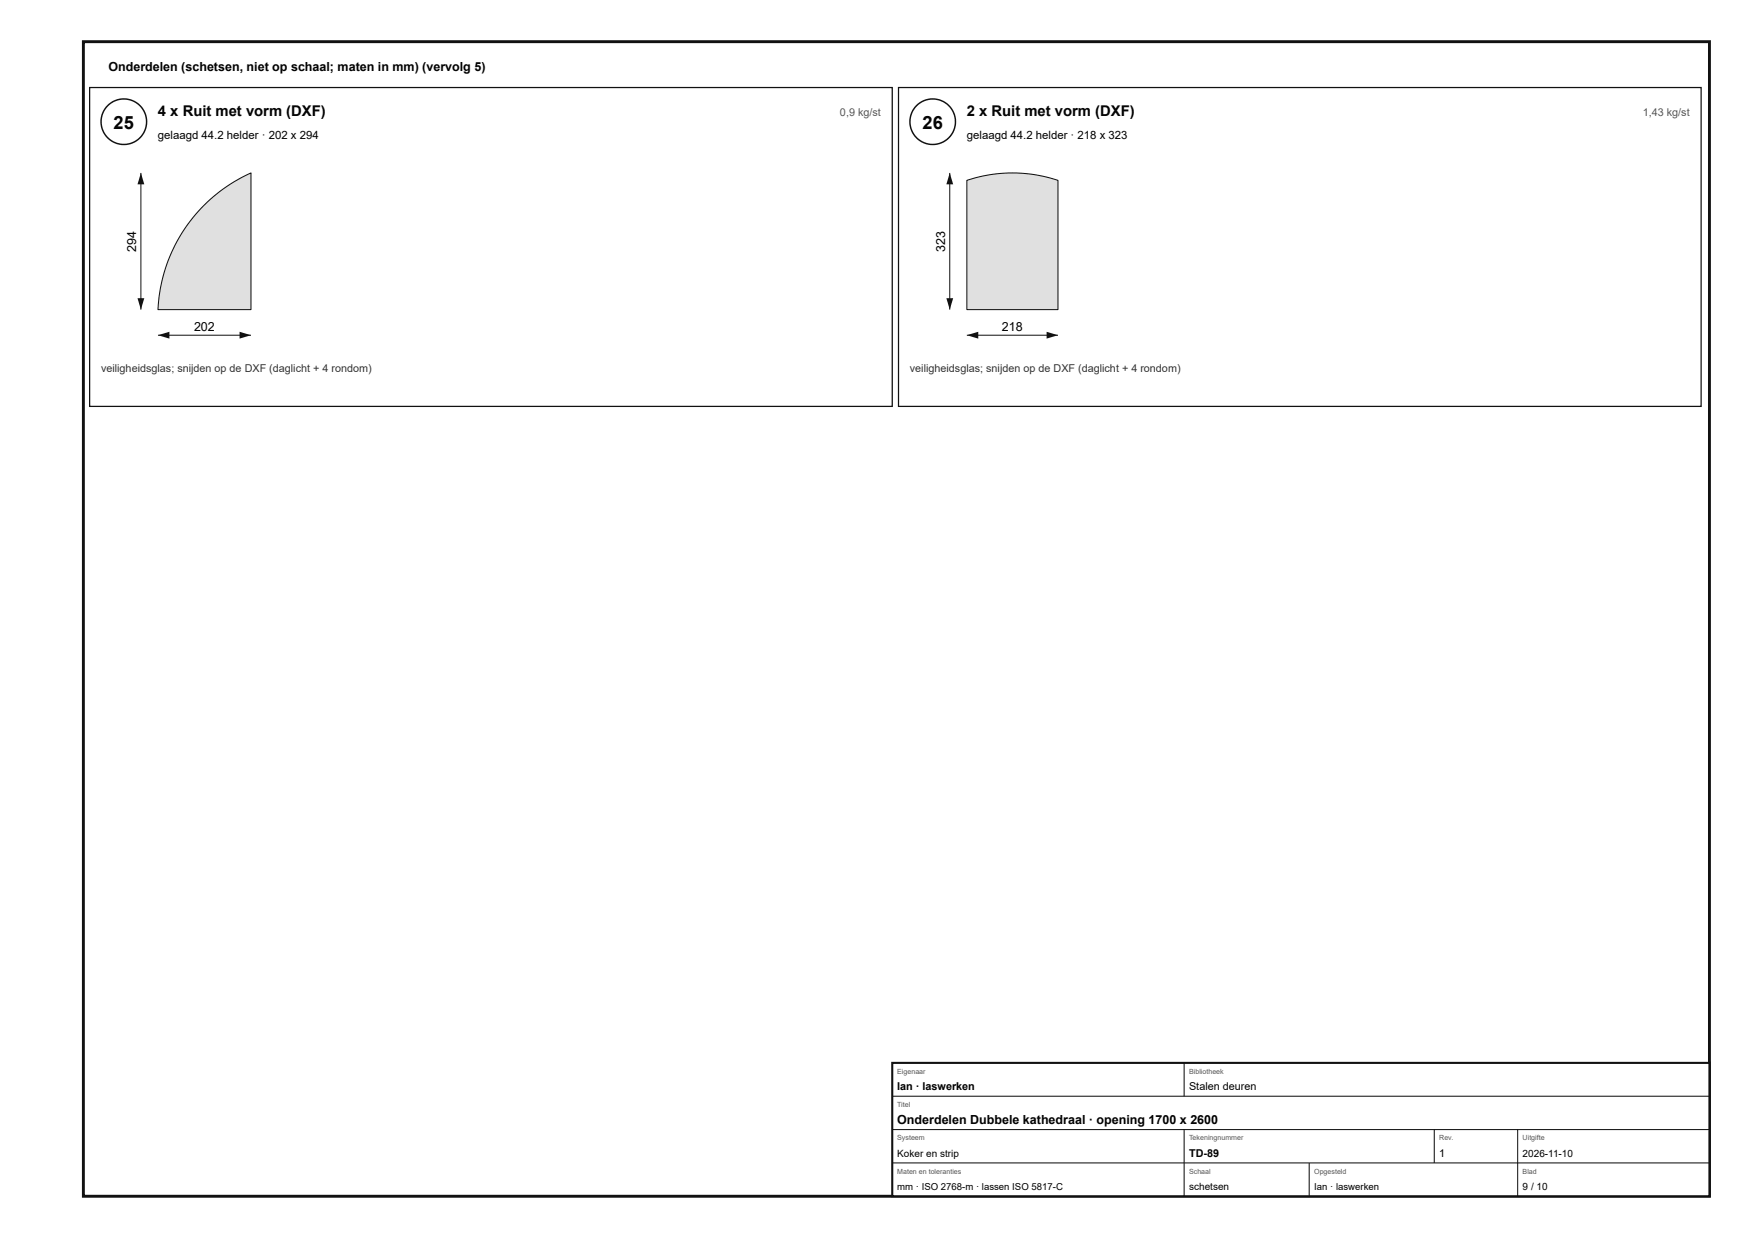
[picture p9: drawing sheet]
<svg xmlns="http://www.w3.org/2000/svg" width="420mm" height="297mm" viewBox="0 0 420 297" stroke-linecap="round" stroke-linejoin="round" font-family="sans-serif">
<defs><g id="words">
<g font-size="4.4">
<text x="27.3" y="30.8">25</text>
<text x="221.3" y="30.8">26</text>
</g>
<g font-size="3.6">
<text x="37.9" y="27.8">4 x Ruit met vorm (DXF)</text>
<text x="231.9" y="27.8">2 x Ruit met vorm (DXF)</text>
</g>
<g font-size="3">
<text x="26" y="17">Onderdelen (schetsen, niet op schaal; maten in mm) (vervolg 5)</text>
<text x="32.7" y="60.4" transform="rotate(-90 32.7 60.4)">294</text>
<text x="226.7" y="60.4" transform="rotate(-90 226.7 60.4)">323</text>
<text x="46.5" y="79.3">202</text>
<text x="240.3" y="79.3">218</text>
<text x="215.2" y="269.6">Onderdelen Dubbele kathedraal · opening 1700 x 2600</text>
</g>
<g font-size="2.7">
<text x="37.9" y="33.3">gelaagd 44.2 helder · 202 x 294</text>
<text x="231.9" y="33.3">gelaagd 44.2 helder · 218 x 323</text>
</g>
<g font-size="2.6" fill="#555">
<text x="201.5" y="27.8">0,9 kg/st</text>
<text x="394" y="27.8">1,43 kg/st</text>
</g>
<g font-size="2.6" fill="#333">
<text x="24.2" y="89.3">veiligheidsglas; snijden op de DXF (daglicht + 4 rondom)</text>
<text x="218.2" y="89.3">veiligheidsglas; snijden op de DXF (daglicht + 4 rondom)</text>
</g>
<g font-size="2.6">
<text x="215.2" y="261.6">Ian · laswerken</text>
<text x="285.2" y="261.6">Stalen deuren</text>
<text x="285.2" y="277.6">TD-89</text>
<text x="345.2" y="277.6">1</text>
</g>
<g font-size="2.4">
<text x="215.2" y="277.6">Koker en strip</text>
<text x="365.2" y="277.6">2026-11-10</text>
<text x="285.2" y="285.6">schetsen</text>
<text x="365.2" y="285.6">9 / 10</text>
</g>
<g font-size="2.3">
<text x="215.2" y="285.6">mm · ISO 2768-m · lassen ISO 5817-C</text>
<text x="315.2" y="285.6">Ian · laswerken</text>
</g>
<g font-size="1.7" fill="#555">
<text x="215.2" y="257.6">Eigenaar</text>
<text x="285.2" y="257.6">Bibliotheek</text>
<text x="215.2" y="265.6">Titel</text>
<text x="215.2" y="273.6">Systeem</text>
<text x="285.2" y="273.6">Tekeningnummer</text>
<text x="345.2" y="273.6">Rev.</text>
<text x="365.2" y="273.6">Uitgifte</text>
<text x="215.2" y="281.6">Maten en toleranties</text>
<text x="285.2" y="281.6">Schaal</text>
<text x="315.2" y="281.6">Opgesteld</text>
<text x="365.2" y="281.6">Blad</text>
</g>
</g></defs>
<path d="M20 10h390v277h-390z" fill="none" stroke="#111" stroke-width=".7" stroke-linecap="butt"/>
<path d="M21.5 21h192.5v76.5h-192.5z" fill="none" stroke="#111" stroke-width=".3"/>
<circle cx="29.7" cy="29.2" r="5.5" fill="#fff"/>
<circle cx="29.7" cy="29.2" r="5.5" fill="none" stroke="#111" stroke-width=".35"/>
<path d="M48.9 49.3a37.6 37.6 0 0 1 11.3-7.8v32.8h-22.3a37.8 37.8 0 0 1 11-25z" fill="#d6e4e9"/>
<path d="M48.9 49.3a37.6 37.6 0 0 1 11.3-7.8v32.8h-22.3a37.8 37.8 0 0 1 11-25z" fill="none" stroke="#111" stroke-width=".25"/>
<path d="M37.9 80.4h22.3" fill="none" stroke="#111" stroke-width=".24"/>
<g fill="#111">
<path d="M37.9 80.4l2.7-.8v1.6z"/>
<path d="M57.5 79.6l2.7 .8-2.7 .8z"/>
</g>
<path d="M33.8 41.5v32.8" fill="none" stroke="#111" stroke-width=".24"/>
<g fill="#111">
<path d="M33.8 41.5l.8 2.7h-1.6z"/>
<path d="M33 71.5h1.6l-.8 2.8z"/>
</g>
<path d="M215.5 21h192.5v76.5h-192.5z" fill="none" stroke="#111" stroke-width=".3"/>
<circle cx="223.7" cy="29.2" r="5.5" fill="#fff"/>
<circle cx="223.7" cy="29.2" r="5.5" fill="none" stroke="#111" stroke-width=".35"/>
<path d="M231.9 43.3a34.3 34.3 0 0 1 21.8 0v31h-21.8z" fill="#d6e4e9"/>
<path d="M231.9 43.3a34.3 34.3 0 0 1 21.8 0v31h-21.8z" fill="none" stroke="#111" stroke-width=".25"/>
<path d="M231.9 80.4h21.8" fill="none" stroke="#111" stroke-width=".24"/>
<g fill="#111">
<path d="M231.9 80.4l2.7-.8v1.6z"/>
<path d="M251 79.6l2.7 .8-2.7 .8z"/>
</g>
<path d="M227.8 41.5v32.8" fill="none" stroke="#111" stroke-width=".24"/>
<g fill="#111">
<path d="M227.8 41.5l.8 2.7h-1.6z"/>
<path d="M227 71.5h1.6l-.8 2.8z"/>
</g>
<path d="M214 255h196v32h-196z" fill="#fff"/>
<path d="M214 255h196v32h-196z" fill="none" stroke="#111" stroke-width=".5"/>
<path d="M284 255v8M214 263h196M214 271h196M214 279h196M284 271v16M314 279v8M344 271v8M364 271v16" fill="none" stroke="#111" stroke-width=".25"/>
<use href="#words"/>
</svg>
